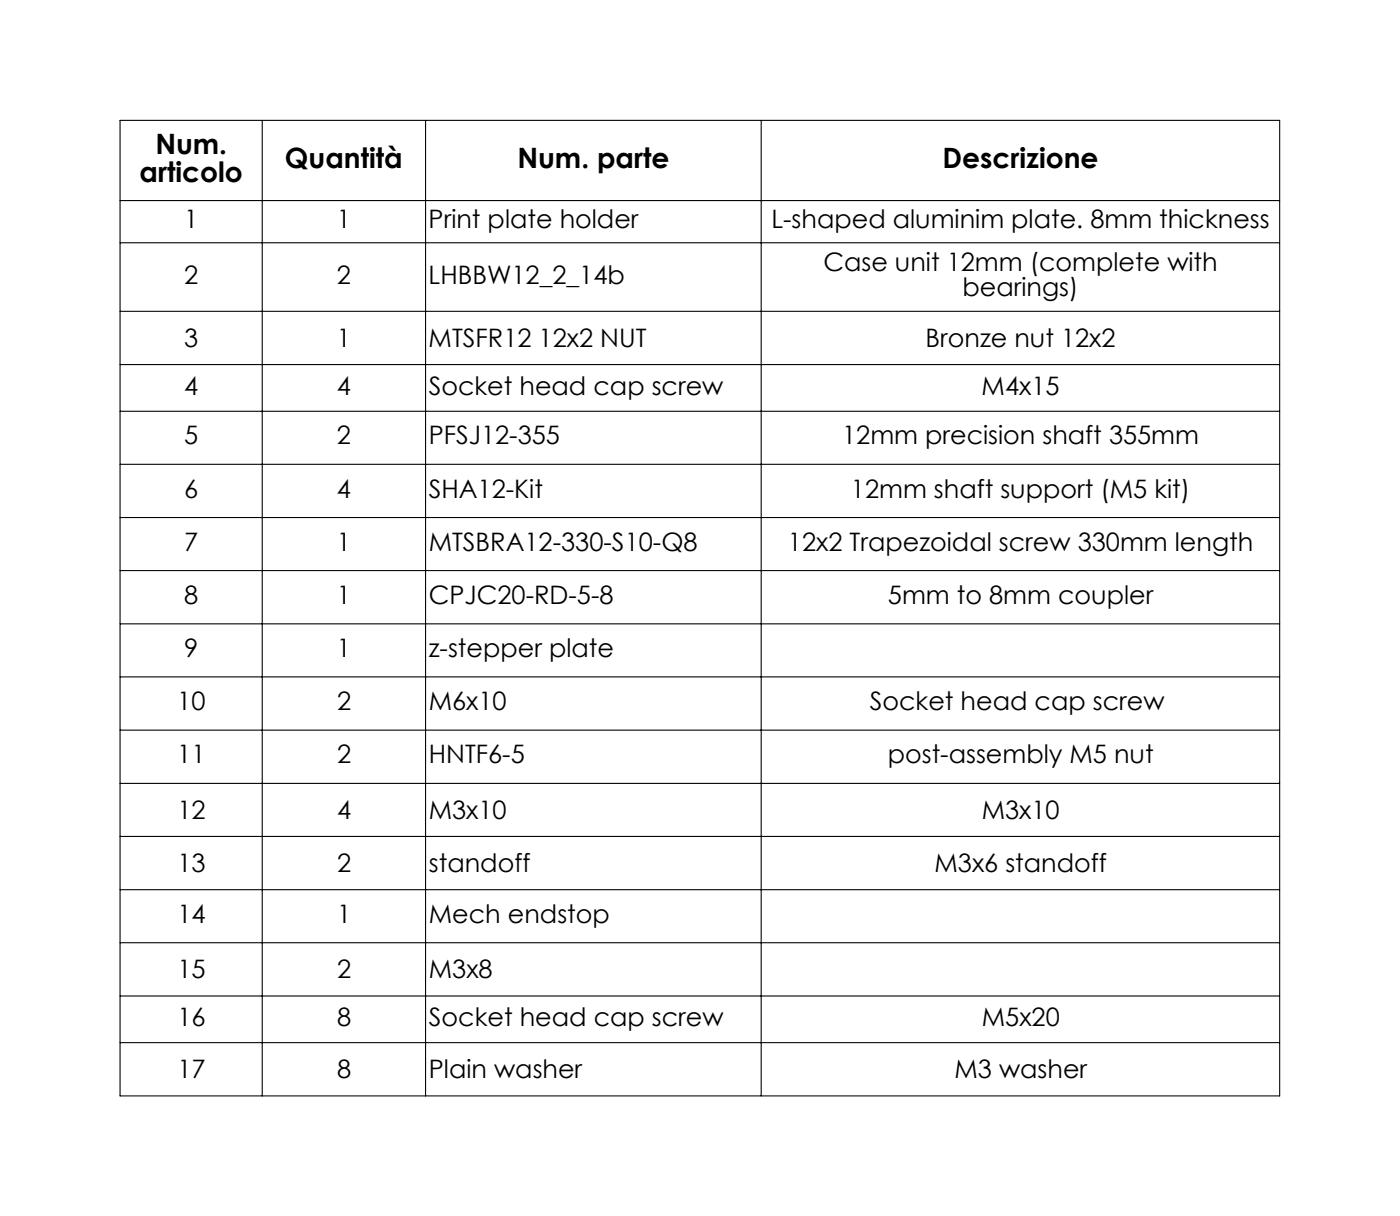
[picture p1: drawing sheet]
<svg xmlns="http://www.w3.org/2000/svg" width="233mm" height="202mm" viewBox="0 0 233 202" stroke-linecap="round" stroke-linejoin="round" font-family="sans-serif">
<defs><g id="words">
<g font-size="4.7">
<text x="25.8" y="25.7">Num.</text>
<text x="47.4" y="27.9">Quantità</text>
<text x="86" y="27.9">Num. parte</text>
<text x="156.7" y="27.9">Descrizione</text>
<text x="23.2" y="30.2">articolo</text>
</g>
<g font-size="4.2">
<text x="30.6" y="38">1</text>
<text x="56" y="38">1</text>
<text x="71.3" y="38">Print plate holder</text>
<text x="128.3" y="38">L-shaped aluminim plate. 8mm thickness</text>
<text x="30.6" y="47.2">2</text>
<text x="56" y="47.2">2</text>
<text x="71.3" y="47.2">LHBBW12_2_14b</text>
<text x="136.9" y="45.1">Case unit 12mm (complete with</text>
<text x="160.1" y="49.2">bearings)</text>
<text x="30.6" y="57.7">3</text>
<text x="56" y="57.7">1</text>
<text x="71.3" y="57.7">MTSFR12 12x2 NUT</text>
<text x="153.9" y="57.7">Bronze nut 12x2</text>
<text x="30.6" y="65.6">4</text>
<text x="56" y="65.6">4</text>
<text x="71.3" y="65.6">Socket head cap screw</text>
<text x="163.2" y="65.6">M4x15</text>
<text x="30.6" y="73.9">5</text>
<text x="56" y="73.9">2</text>
<text x="71.3" y="73.9">PFSJ12-355</text>
<text x="140" y="73.9">12mm precision shaft 355mm</text>
<text x="30.6" y="82.7">6</text>
<text x="56" y="82.7">4</text>
<text x="71.3" y="82.7">SHA12-Kit</text>
<text x="141.5" y="82.7">12mm shaft support (M5 kit)</text>
<text x="30.6" y="91.6">7</text>
<text x="56" y="91.6">1</text>
<text x="71.3" y="91.6">MTSBRA12-330-S10-Q8</text>
<text x="131" y="91.6">12x2 Trapezoidal screw 330mm length</text>
<text x="30.6" y="100.4">8</text>
<text x="56" y="100.4">1</text>
<text x="71.3" y="100.4">CPJC20-RD-5-8</text>
<text x="147.7" y="100.4">5mm to 8mm coupler</text>
<text x="30.7" y="109.3">9</text>
<text x="56" y="109.3">1</text>
<text x="71.3" y="109.3">z-stepper plate</text>
<text x="29.5" y="118.1">10</text>
<text x="56" y="118.1">2</text>
<text x="71.3" y="118.1">M6x10</text>
<text x="144.6" y="118.1">Socket head cap screw</text>
<text x="29.5" y="126.9">11</text>
<text x="56" y="126.9">2</text>
<text x="71.3" y="126.9">HNTF6-5</text>
<text x="147.6" y="126.9">post-assembly M5 nut</text>
<text x="29.5" y="136.2">12</text>
<text x="56.1" y="136.2">4</text>
<text x="71.3" y="136.2">M3x10</text>
<text x="163.3" y="136.2">M3x10</text>
<text x="29.5" y="145">13</text>
<text x="56.1" y="145">2</text>
<text x="71.3" y="145">standoff</text>
<text x="155.4" y="145">M3x6 standoff</text>
<text x="29.5" y="153.5">14</text>
<text x="56.1" y="153.5">1</text>
<text x="71.3" y="153.5">Mech endstop</text>
<text x="29.5" y="162.7">15</text>
<text x="56.1" y="162.7">2</text>
<text x="71.3" y="162.7">M3x8</text>
<text x="29.5" y="170.6">16</text>
<text x="56.1" y="170.6">8</text>
<text x="71.3" y="170.6">Socket head cap screw</text>
<text x="163.3" y="170.6">M5x20</text>
<text x="29.5" y="179.3">17</text>
<text x="56.1" y="179.3">8</text>
<text x="71.3" y="179.3">Plain washer</text>
<text x="158.7" y="179.3">M3 washer</text>
</g>
</g></defs>
<g fill="none" stroke="#000" stroke-width=".18">
<path d="M20 20h192.8v162.2h-192.8zM20 33.4h192.8M43.6 20v162.2M70.8 20v162.2M126.6 20v162.2M20 40.4h192.8M20 51.8h192.8M20 60.6h192.8M20 68.4h192.8M20 77.2h192.8M20 86.1h192.8M20 94.9h192.8"/>
<path d="M20 103.7h192.8M20 112.5h192.8M20 121.4h192.8M20 130.3h192.8M20 139.1h192.8M20 147.9h192.8M20 156.8h192.8M20 165.6h192.8M20 173.4h192.8"/>
</g>
<use href="#words"/>
</svg>
